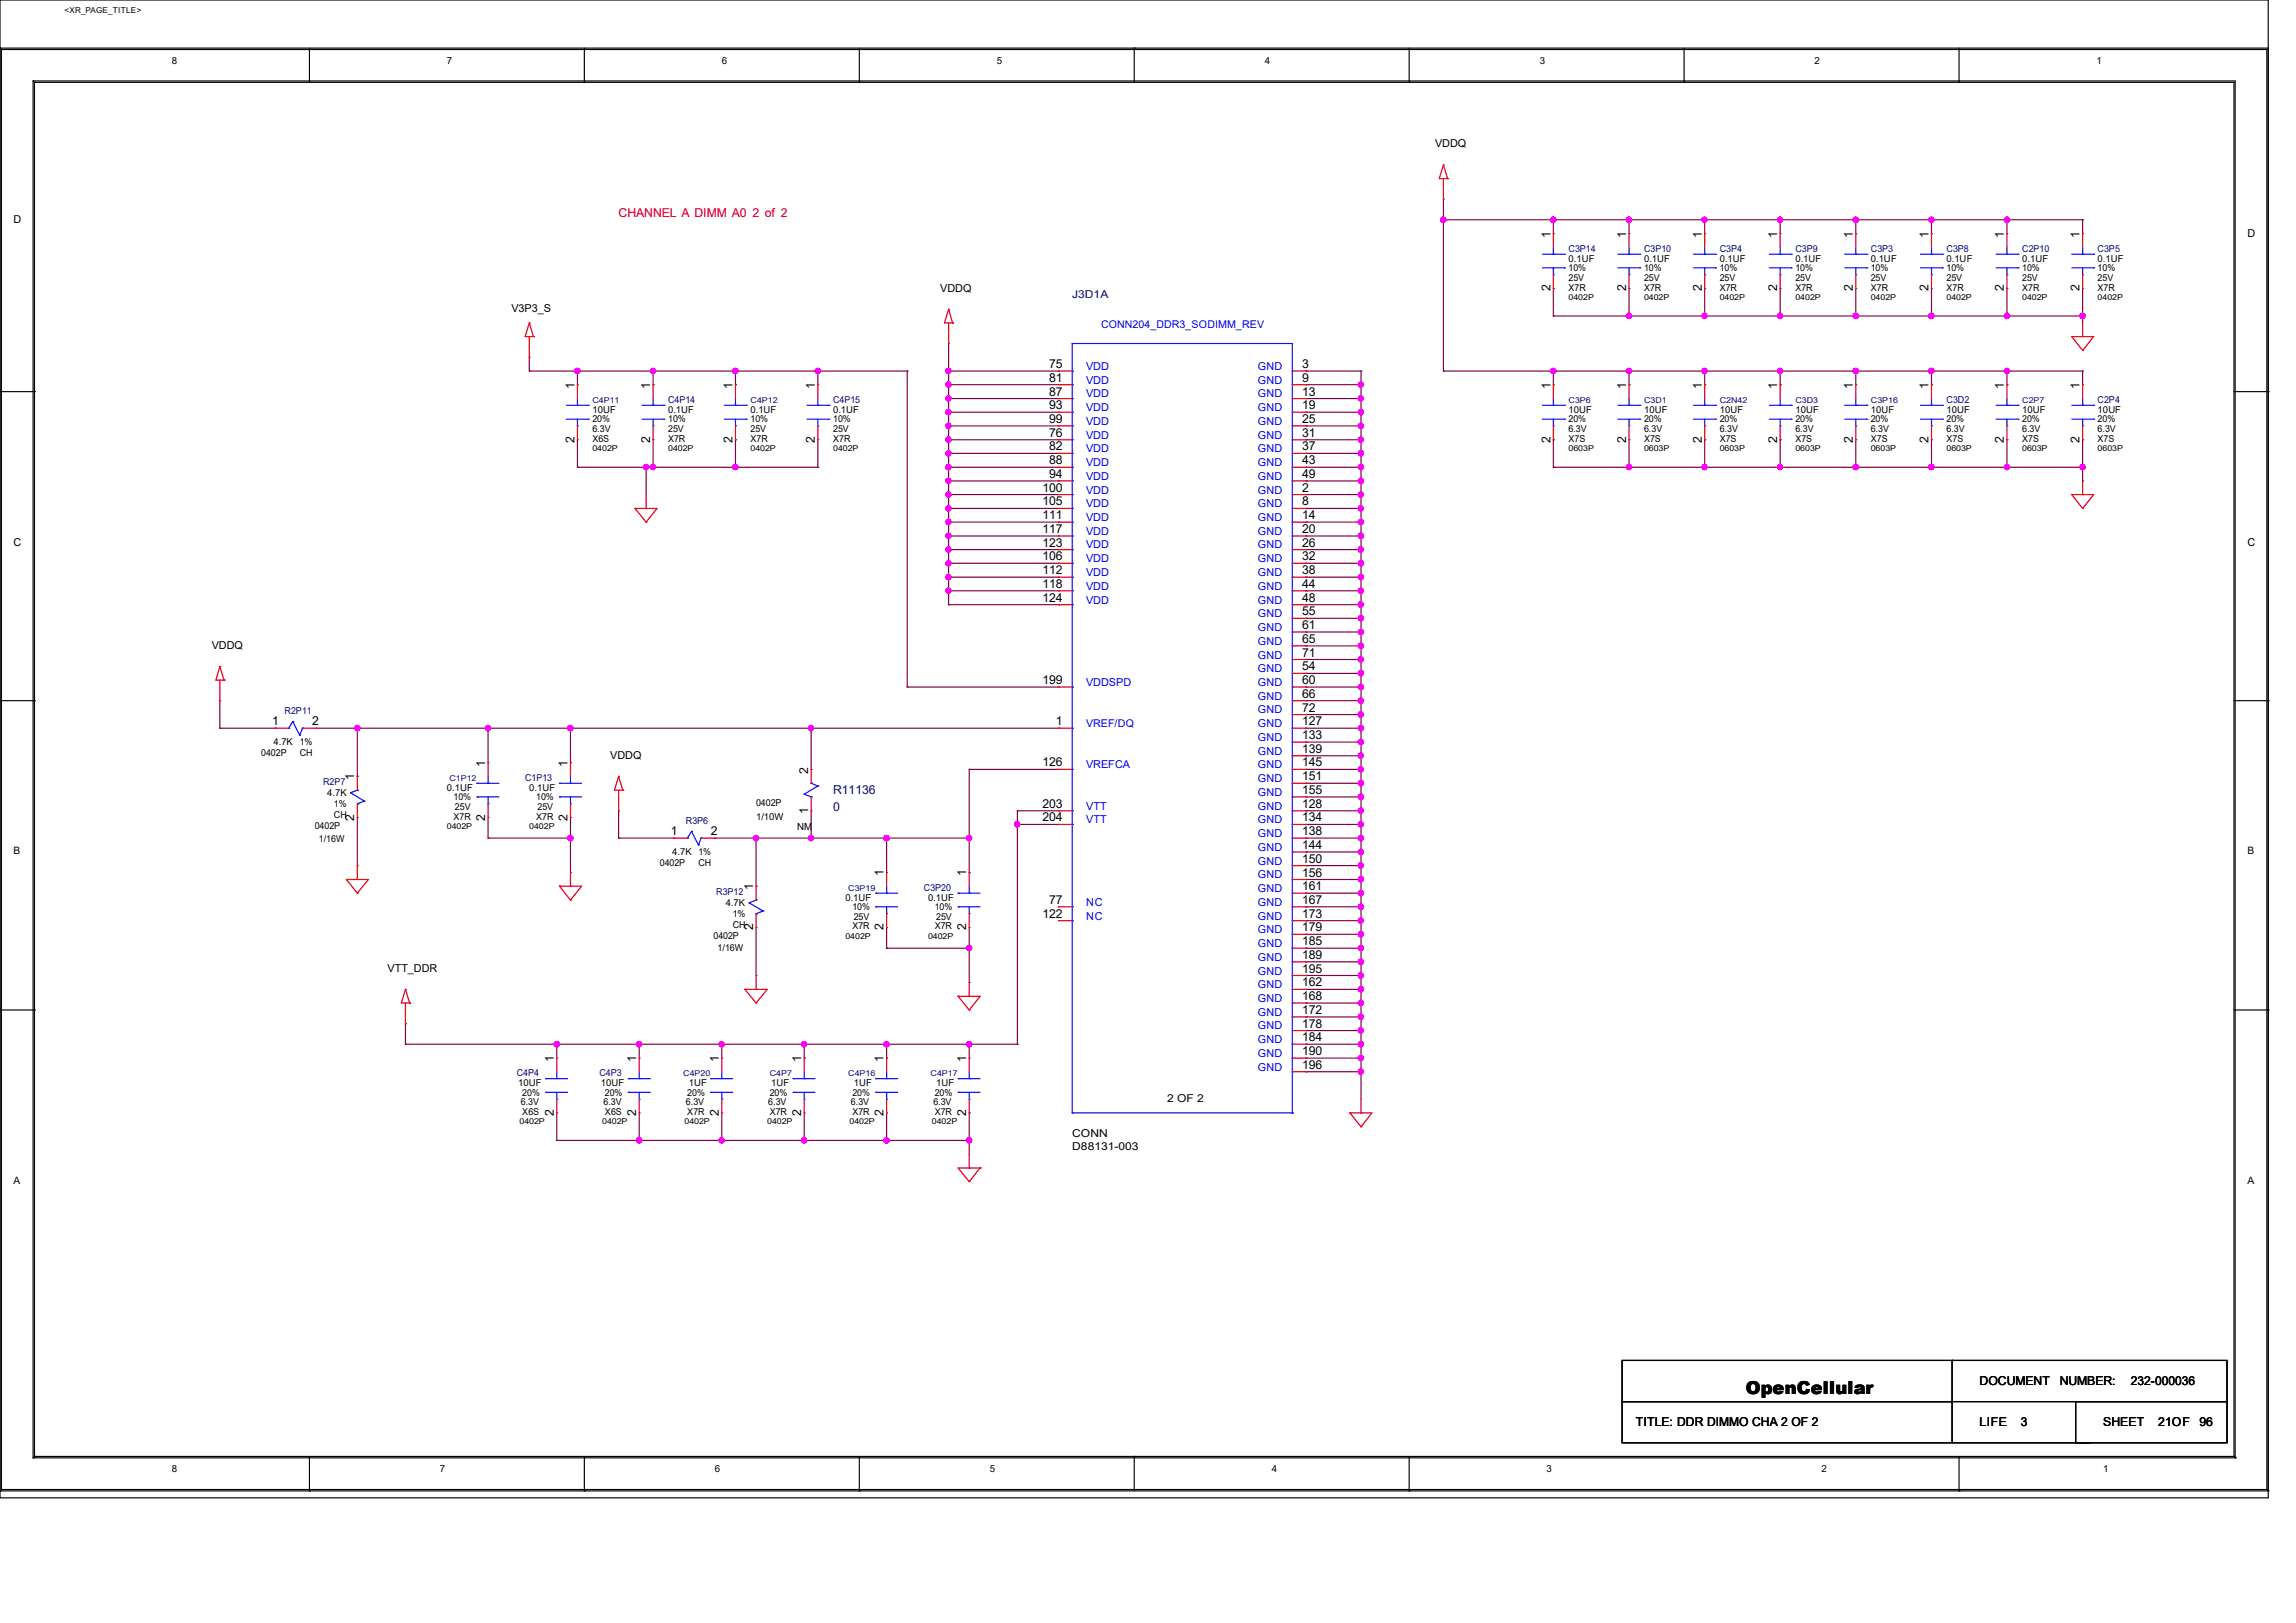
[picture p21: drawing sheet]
<svg xmlns="http://www.w3.org/2000/svg" width="420mm" height="297mm" viewBox="0 0 420 297" stroke-linecap="round" stroke-linejoin="round" font-family="sans-serif">
<defs><g id="words">
<text font-size="3.3" x="319.4" y="255.1">OpenCellular</text>
<text font-size="2.2" fill="#f00" x="113.2" y="39.8">CHANNEL A DIMM A0 2 of 2</text>
<g font-size="2.2">
<text x="283.6" y="43.5" transform="rotate(-90 283.6 43.5)">1</text>
<text x="297.4" y="43.5" transform="rotate(-90 297.4 43.5)">1</text>
<text x="311.3" y="43.5" transform="rotate(-90 311.3 43.5)">1</text>
<text x="325.1" y="43.5" transform="rotate(-90 325.1 43.5)">1</text>
<text x="338.9" y="43.5" transform="rotate(-90 338.9 43.5)">1</text>
<text x="352.8" y="43.5" transform="rotate(-90 352.8 43.5)">1</text>
<text x="366.6" y="43.5" transform="rotate(-90 366.6 43.5)">1</text>
<text x="380.4" y="43.5" transform="rotate(-90 380.4 43.5)">1</text>
<text x="283.6" y="53.3" transform="rotate(-90 283.6 53.3)">2</text>
<text x="297.4" y="53.3" transform="rotate(-90 297.4 53.3)">2</text>
<text x="311.3" y="53.3" transform="rotate(-90 311.3 53.3)">2</text>
<text x="325.1" y="53.3" transform="rotate(-90 325.1 53.3)">2</text>
<text x="338.9" y="53.3" transform="rotate(-90 338.9 53.3)">2</text>
<text x="352.8" y="53.3" transform="rotate(-90 352.8 53.3)">2</text>
<text x="366.6" y="53.3" transform="rotate(-90 366.6 53.3)">2</text>
<text x="380.4" y="53.3" transform="rotate(-90 380.4 53.3)">2</text>
<text x="105.1" y="71.2" transform="rotate(-90 105.1 71.2)">1</text>
<text x="118.9" y="71.2" transform="rotate(-90 118.9 71.2)">1</text>
<text x="134" y="71.2" transform="rotate(-90 134 71.2)">1</text>
<text x="149.1" y="71.2" transform="rotate(-90 149.1 71.2)">1</text>
<text x="191.9" y="67.4">75</text>
<text x="191.9" y="69.9">81</text>
<text x="238.2" y="67.4">3</text>
<text x="238.2" y="69.9">9</text>
<text x="283.6" y="71.2" transform="rotate(-90 283.6 71.2)">1</text>
<text x="297.4" y="71.2" transform="rotate(-90 297.4 71.2)">1</text>
<text x="311.3" y="71.2" transform="rotate(-90 311.3 71.2)">1</text>
<text x="325.1" y="71.2" transform="rotate(-90 325.1 71.2)">1</text>
<text x="338.9" y="71.2" transform="rotate(-90 338.9 71.2)">1</text>
<text x="352.8" y="71.2" transform="rotate(-90 352.8 71.2)">1</text>
<text x="366.6" y="71.2" transform="rotate(-90 366.6 71.2)">1</text>
<text x="380.4" y="71.2" transform="rotate(-90 380.4 71.2)">1</text>
<text x="191.9" y="72.4">87</text>
<text x="191.9" y="74.9">93</text>
<text x="191.9" y="77.4">99</text>
<text x="238.2" y="72.4">13</text>
<text x="238.2" y="74.9">19</text>
<text x="238.2" y="77.4">25</text>
<text x="105.1" y="81" transform="rotate(-90 105.1 81)">2</text>
<text x="118.9" y="81" transform="rotate(-90 118.9 81)">2</text>
<text x="134" y="81" transform="rotate(-90 134 81)">2</text>
<text x="149.1" y="81" transform="rotate(-90 149.1 81)">2</text>
<text x="191.9" y="79.9">76</text>
<text x="191.9" y="82.4">82</text>
<text x="238.2" y="79.9">31</text>
<text x="238.2" y="82.4">37</text>
<text x="283.6" y="81" transform="rotate(-90 283.6 81)">2</text>
<text x="297.4" y="81" transform="rotate(-90 297.4 81)">2</text>
<text x="311.3" y="81" transform="rotate(-90 311.3 81)">2</text>
<text x="325.1" y="81" transform="rotate(-90 325.1 81)">2</text>
<text x="338.9" y="81" transform="rotate(-90 338.9 81)">2</text>
<text x="352.8" y="81" transform="rotate(-90 352.8 81)">2</text>
<text x="366.6" y="81" transform="rotate(-90 366.6 81)">2</text>
<text x="380.4" y="81" transform="rotate(-90 380.4 81)">2</text>
<text x="190.7" y="90">100</text>
<text x="191.9" y="85">88</text>
<text x="191.9" y="87.5">94</text>
<text x="238.2" y="90">2</text>
<text x="238.2" y="85">43</text>
<text x="238.2" y="87.5">49</text>
<text x="190.7" y="92.5">105</text>
<text x="190.7" y="95">111</text>
<text x="238.2" y="92.5">8</text>
<text x="238.2" y="95">14</text>
<text x="190.7" y="97.5">117</text>
<text x="190.7" y="100">123</text>
<text x="238.2" y="97.5">20</text>
<text x="238.2" y="100">26</text>
<text x="190.7" y="102.5">106</text>
<text x="190.7" y="105.1">112</text>
<text x="190.7" y="107.6">118</text>
<text x="238.2" y="102.5">32</text>
<text x="238.2" y="105.1">38</text>
<text x="238.2" y="107.6">44</text>
<text x="190.7" y="110.1">124</text>
<text x="238.2" y="110.1">48</text>
<text x="238.2" y="112.6">55</text>
<text x="238.2" y="115.1">61</text>
<text x="238.2" y="117.6">65</text>
<text x="190.7" y="125.2">199</text>
<text x="238.2" y="122.7">54</text>
<text x="238.2" y="125.2">60</text>
<text x="238.2" y="120.1">71</text>
<text x="238.2" y="127.7">66</text>
<text x="238.2" y="130.2">72</text>
<text x="49.8" y="132.7">1</text>
<text x="57.1" y="132.7">2</text>
<text x="193.1" y="132.7">1</text>
<text x="238.2" y="132.7">127</text>
<text x="238.2" y="135.3">133</text>
<text x="238.2" y="137.8">139</text>
<text x="64.8" y="142.8" transform="rotate(-90 64.8 142.8)">1</text>
<text x="88.7" y="140.3" transform="rotate(-90 88.7 140.3)">1</text>
<text x="103.8" y="140.3" transform="rotate(-90 103.8 140.3)">1</text>
<text x="147.8" y="141.6" transform="rotate(-90 147.8 141.6)">2</text>
<text x="190.7" y="140.3">126</text>
<text x="238.2" y="140.3">145</text>
<text x="238.2" y="142.8">151</text>
<text x="147.8" y="148.9" transform="rotate(-90 147.8 148.9)">1</text>
<text x="190.7" y="147.8">203</text>
<text x="238.2" y="147.8">128</text>
<text x="238.2" y="145.3">155</text>
<text x="64.8" y="150.2" transform="rotate(-90 64.8 150.2)">2</text>
<text x="88.7" y="150.2" transform="rotate(-90 88.7 150.2)">2</text>
<text x="103.8" y="150.2" transform="rotate(-90 103.8 150.2)">2</text>
<text x="122.7" y="152.8">1</text>
<text x="130" y="152.8">2</text>
<text x="190.7" y="150.3">204</text>
<text x="238.2" y="150.3">134</text>
<text x="238.2" y="152.8">138</text>
<text x="238.2" y="155.4">144</text>
<text x="161.6" y="160.4" transform="rotate(-90 161.6 160.4)">1</text>
<text x="176.7" y="160.4" transform="rotate(-90 176.7 160.4)">1</text>
<text x="238.2" y="157.9">150</text>
<text x="238.2" y="160.4">156</text>
<text x="137.8" y="162.9" transform="rotate(-90 137.8 162.9)">1</text>
<text x="190.7" y="167.9">122</text>
<text x="191.9" y="165.4">77</text>
<text x="238.2" y="162.9">161</text>
<text x="238.2" y="165.4">167</text>
<text x="238.2" y="167.9">173</text>
<text x="137.8" y="170.3" transform="rotate(-90 137.8 170.3)">2</text>
<text x="161.6" y="170.3" transform="rotate(-90 161.6 170.3)">2</text>
<text x="176.7" y="170.3" transform="rotate(-90 176.7 170.3)">2</text>
<text x="238.2" y="170.4">179</text>
<text x="238.2" y="173">185</text>
<text x="238.2" y="175.5">189</text>
<text x="238.2" y="178">195</text>
<text x="238.2" y="180.5">162</text>
<text x="238.2" y="183">168</text>
<text x="238.2" y="185.5">172</text>
<text x="238.2" y="188">178</text>
<text x="238.2" y="190.5">184</text>
<text x="101.3" y="194.3" transform="rotate(-90 101.3 194.3)">1</text>
<text x="116.4" y="194.3" transform="rotate(-90 116.4 194.3)">1</text>
<text x="131.5" y="194.3" transform="rotate(-90 131.5 194.3)">1</text>
<text x="146.6" y="194.3" transform="rotate(-90 146.6 194.3)">1</text>
<text x="161.6" y="194.3" transform="rotate(-90 161.6 194.3)">1</text>
<text x="176.7" y="194.3" transform="rotate(-90 176.7 194.3)">1</text>
<text x="238.2" y="193.1">190</text>
<text x="238.2" y="195.6">196</text>
<text x="101.3" y="204.2" transform="rotate(-90 101.3 204.2)">2</text>
<text x="116.4" y="204.2" transform="rotate(-90 116.4 204.2)">2</text>
<text x="131.5" y="204.2" transform="rotate(-90 131.5 204.2)">2</text>
<text x="146.6" y="204.2" transform="rotate(-90 146.6 204.2)">2</text>
<text x="161.6" y="204.2" transform="rotate(-90 161.6 204.2)">2</text>
<text x="176.7" y="204.2" transform="rotate(-90 176.7 204.2)">2</text>
<text x="362.1" y="253.5">DOCUMENT</text>
<text x="376.8" y="253.5">NUMBER:</text>
<text x="389.8" y="253.5">232-000036</text>
<text x="299.3" y="261">TITLE: DDR DIMMO CHA 2 OF 2</text>
<text x="362.1" y="261">LIFE</text>
<text x="369.6" y="261">3</text>
<text x="384.7" y="261">SHEET</text>
<text x="394.8" y="261">21OF</text>
<text x="402.3" y="261">96</text>
</g>
<g font-size="2.2" fill="#000080">
<text x="152.4" y="145.4">R11136</text>
<text x="152.4" y="148.4">0</text>
</g>
<g font-size="2">
<text x="262.5" y="27">VDDQ</text>
<text x="2.5" y="40.8">D</text>
<text x="411.1" y="43.3">D</text>
<text x="172" y="53.4">VDDQ</text>
<text x="93.6" y="57.2">V3P3_S</text>
<text x="2.5" y="99.9">C</text>
<text x="411.1" y="99.9">C</text>
<text x="38.7" y="118.7">VDDQ</text>
<text x="111.6" y="138.9">VDDQ</text>
<text x="70.9" y="177.8">VTT_DDR</text>
<text x="213.5" y="201.7">2 OF 2</text>
<text x="196.1" y="208">CONN</text>
<text x="196.1" y="210.5">D88131-003</text>
</g>
<text font-size="2" fill="#000080" x="196.1" y="54.6">J3D1A</text>
<g font-size="2" fill="#00f">
<text x="198.7" y="67.7">VDD</text>
<text x="198.7" y="70.2">VDD</text>
<text x="230.1" y="70.2">GND</text>
<text x="230.1" y="67.7">GND</text>
<text x="198.7" y="77.8">VDD</text>
<text x="198.7" y="75.2">VDD</text>
<text x="198.7" y="72.7">VDD</text>
<text x="230.1" y="77.8">GND</text>
<text x="230.1" y="75.2">GND</text>
<text x="230.1" y="72.7">GND</text>
<text x="198.7" y="82.8">VDD</text>
<text x="198.7" y="80.3">VDD</text>
<text x="230.1" y="82.8">GND</text>
<text x="230.1" y="80.3">GND</text>
<text x="198.7" y="87.8">VDD</text>
<text x="198.7" y="85.3">VDD</text>
<text x="230.1" y="87.8">GND</text>
<text x="230.1" y="85.3">GND</text>
<text x="198.7" y="92.8">VDD</text>
<text x="198.7" y="95.4">VDD</text>
<text x="198.7" y="90.3">VDD</text>
<text x="230.1" y="92.8">GND</text>
<text x="230.1" y="95.4">GND</text>
<text x="230.1" y="90.3">GND</text>
<text x="198.7" y="100.4">VDD</text>
<text x="198.7" y="97.9">VDD</text>
<text x="230.1" y="97.9">GND</text>
<text x="230.1" y="100.4">GND</text>
<text x="198.7" y="105.4">VDD</text>
<text x="198.7" y="108">VDD</text>
<text x="198.7" y="102.9">VDD</text>
<text x="230.1" y="102.9">GND</text>
<text x="230.1" y="105.4">GND</text>
<text x="230.1" y="108">GND</text>
<text x="198.7" y="110.4">VDD</text>
<text x="230.1" y="112.9">GND</text>
<text x="230.1" y="110.4">GND</text>
<text x="230.1" y="115.5">GND</text>
<text x="230.1" y="118">GND</text>
<text x="198.7" y="125.5">VDDSPD</text>
<text x="230.1" y="120.5">GND</text>
<text x="230.1" y="123">GND</text>
<text x="230.1" y="125.5">GND</text>
<text x="230.1" y="128.1">GND</text>
<text x="230.1" y="130.6">GND</text>
<text x="230.1" y="135.6">GND</text>
<text x="230.1" y="133.1">GND</text>
<text x="198.7" y="140.6">VREFCA</text>
<text x="230.1" y="143.1">GND</text>
<text x="230.1" y="140.6">GND</text>
<text x="230.1" y="138.1">GND</text>
<text x="198.7" y="148.2">VTT</text>
<text x="230.1" y="148.2">GND</text>
<text x="230.1" y="145.7">GND</text>
<text x="198.7" y="150.7">VTT</text>
<text x="230.1" y="155.7">GND</text>
<text x="230.1" y="153.2">GND</text>
<text x="230.1" y="150.7">GND</text>
<text x="230.1" y="160.7">GND</text>
<text x="230.1" y="158.2">GND</text>
<text x="198.7" y="165.8">NC</text>
<text x="230.1" y="165.8">GND</text>
<text x="230.1" y="163.2">GND</text>
<text x="198.7" y="168.3">NC</text>
<text x="230.1" y="173.3">GND</text>
<text x="230.1" y="170.8">GND</text>
<text x="230.1" y="168.3">GND</text>
<text x="230.1" y="178.4">GND</text>
<text x="230.1" y="175.8">GND</text>
<text x="230.1" y="185.9">GND</text>
<text x="230.1" y="183.4">GND</text>
<text x="230.1" y="180.8">GND</text>
<text x="230.1" y="190.9">GND</text>
<text x="230.1" y="188.4">GND</text>
<text x="230.1" y="196">GND</text>
<text x="230.1" y="193.4">GND</text>
</g>
<g font-size="1.9" fill="#00f">
<text x="201.4" y="60.1">CONN204_DDR3_SODIMM_REV</text>
<text x="198.7" y="133.1">VREF/DQ</text>
</g>
<g font-size="1.9">
<text x="2.5" y="156.3">B</text>
<text x="411.1" y="156.3">B</text>
<text x="2.5" y="216.7">A</text>
<text x="411.1" y="216.7">A</text>
</g>
<g font-size="1.8">
<text x="31.5" y="11.7">8</text>
<text x="81.7" y="11.7">7</text>
<text x="132" y="11.7">6</text>
<text x="182.3" y="11.7">5</text>
<text x="231.4" y="11.7">4</text>
<text x="281.6" y="11.7">3</text>
<text x="331.9" y="11.7">2</text>
<text x="383.5" y="11.7">1</text>
<text x="145.8" y="152">NM</text>
<text x="31.5" y="269.4">8</text>
<text x="80.5" y="269.4">7</text>
<text x="130.8" y="269.4">6</text>
<text x="181.1" y="269.4">5</text>
<text x="232.6" y="269.4">4</text>
<text x="282.9" y="269.4">3</text>
<text x="333.2" y="269.4">2</text>
<text x="384.7" y="269.4">1</text>
</g>
<g font-size="1.7" fill="#000080">
<text x="286.9" y="46.1">C3P14</text>
<text x="300.7" y="46.1">C3P10</text>
<text x="314.6" y="46.1">C3P4</text>
<text x="328.4" y="46.1">C3P9</text>
<text x="342.2" y="46.1">C3P3</text>
<text x="356.1" y="46.1">C3P8</text>
<text x="369.9" y="46.1">C2P10</text>
<text x="383.7" y="46.1">C3P5</text>
<text x="122.2" y="73.8">C4P14</text>
<text x="152.4" y="73.8">C4P15</text>
<text x="356.1" y="73.8">C3D2</text>
<text x="383.7" y="73.8">C2P4</text>
<text x="52.1" y="130.6">R2P11</text>
<text x="59.1" y="143.7">R2P7</text>
<text x="96.1" y="142.9">C1P13</text>
<text x="125.5" y="150.7">R3P6</text>
<text x="131" y="163.8">R3P12</text>
<text x="169" y="163">C3P20</text>
<text x="94.5" y="197">C4P4</text>
<text x="109.6" y="197">C4P3</text>
</g>
<g font-size="1.7">
<text x="286.9" y="47.9">0.1UF</text>
<text x="300.7" y="47.9">0.1UF</text>
<text x="314.6" y="47.9">0.1UF</text>
<text x="328.4" y="47.9">0.1UF</text>
<text x="342.2" y="47.9">0.1UF</text>
<text x="356.1" y="47.9">0.1UF</text>
<text x="369.9" y="47.9">0.1UF</text>
<text x="383.7" y="47.9">0.1UF</text>
<text x="286.9" y="51.4">25V</text>
<text x="286.9" y="53.2">X7R</text>
<text x="286.9" y="49.7">10%</text>
<text x="300.7" y="51.4">25V</text>
<text x="300.7" y="53.2">X7R</text>
<text x="300.7" y="49.7">10%</text>
<text x="314.6" y="51.4">25V</text>
<text x="314.6" y="53.2">X7R</text>
<text x="314.6" y="49.7">10%</text>
<text x="328.4" y="51.4">25V</text>
<text x="328.4" y="49.7">10%</text>
<text x="328.4" y="53.2">X7R</text>
<text x="342.2" y="51.4">25V</text>
<text x="342.2" y="53.2">X7R</text>
<text x="342.2" y="49.7">10%</text>
<text x="356.1" y="51.4">25V</text>
<text x="356.1" y="53.2">X7R</text>
<text x="356.1" y="49.7">10%</text>
<text x="369.9" y="51.4">25V</text>
<text x="369.9" y="49.7">10%</text>
<text x="369.9" y="53.2">X7R</text>
<text x="383.7" y="51.4">25V</text>
<text x="383.7" y="49.7">10%</text>
<text x="383.7" y="53.2">X7R</text>
<text x="108.4" y="77.3">20%</text>
<text x="108.4" y="75.5">10UF</text>
<text x="122.2" y="77.3">10%</text>
<text x="122.2" y="75.5">0.1UF</text>
<text x="137.3" y="77.3">10%</text>
<text x="137.3" y="75.5">0.1UF</text>
<text x="152.4" y="77.3">10%</text>
<text x="152.4" y="75.5">0.1UF</text>
<text x="286.9" y="77.3">20%</text>
<text x="286.9" y="75.5">10UF</text>
<text x="300.7" y="77.3">20%</text>
<text x="300.7" y="75.5">10UF</text>
<text x="314.6" y="77.3">20%</text>
<text x="314.6" y="75.5">10UF</text>
<text x="328.4" y="77.3">20%</text>
<text x="328.4" y="75.5">10UF</text>
<text x="342.2" y="77.3">20%</text>
<text x="342.2" y="75.5">10UF</text>
<text x="356.1" y="77.3">20%</text>
<text x="356.1" y="75.5">10UF</text>
<text x="369.9" y="77.3">20%</text>
<text x="369.9" y="75.5">10UF</text>
<text x="383.7" y="77.3">20%</text>
<text x="383.7" y="75.5">10UF</text>
<text x="108.4" y="79.1">6.3V</text>
<text x="108.4" y="80.8">X6S</text>
<text x="122.2" y="79.1">25V</text>
<text x="122.2" y="80.8">X7R</text>
<text x="137.3" y="79.1">25V</text>
<text x="137.3" y="80.8">X7R</text>
<text x="152.4" y="79.1">25V</text>
<text x="152.4" y="80.8">X7R</text>
<text x="286.9" y="79.1">6.3V</text>
<text x="286.9" y="80.8">X7S</text>
<text x="300.7" y="79.1">6.3V</text>
<text x="300.7" y="80.8">X7S</text>
<text x="314.6" y="79.1">6.3V</text>
<text x="314.6" y="80.8">X7S</text>
<text x="328.4" y="79.1">6.3V</text>
<text x="328.4" y="80.8">X7S</text>
<text x="342.2" y="79.1">6.3V</text>
<text x="342.2" y="80.8">X7S</text>
<text x="356.1" y="79.1">6.3V</text>
<text x="356.1" y="80.8">X7S</text>
<text x="369.9" y="79.1">6.3V</text>
<text x="369.9" y="80.8">X7S</text>
<text x="383.7" y="79.1">6.3V</text>
<text x="383.7" y="80.8">X7S</text>
<text x="50" y="136.4">4.7K</text>
<text x="54.8" y="136.4">1%</text>
<text x="47.8" y="138.4">0402P</text>
<text x="54.8" y="138.4">CH</text>
<text x="59.9" y="145.7">4.7K</text>
<text x="61.1" y="147.7">1%</text>
<text x="61.1" y="149.7">CH</text>
<text x="81.7" y="144.7">0.1UF</text>
<text x="83" y="146.4">10%</text>
<text x="83" y="150">X7R</text>
<text x="83.2" y="148.2">25V</text>
<text x="96.8" y="144.7">0.1UF</text>
<text x="98.1" y="146.4">10%</text>
<text x="98.1" y="150">X7R</text>
<text x="98.3" y="148.2">25V</text>
<text x="138.3" y="147.4">0402P</text>
<text x="138.3" y="150">1/10W</text>
<text x="57.6" y="151.7">0402P</text>
<text x="58.3" y="154">1/16W</text>
<text x="120.7" y="158.5">0402P</text>
<text x="123" y="156.5">4.7K</text>
<text x="127.8" y="156.5">1%</text>
<text x="127.8" y="158.5">CH</text>
<text x="132.8" y="165.8">4.7K</text>
<text x="134" y="167.8">1%</text>
<text x="154.6" y="164.8">0.1UF</text>
<text x="155.9" y="166.6">10%</text>
<text x="169.8" y="164.8">0.1UF</text>
<text x="171" y="166.6">10%</text>
<text x="130.5" y="171.8">0402P</text>
<text x="134" y="169.8">CH</text>
<text x="155.9" y="170.1">X7R</text>
<text x="156.2" y="168.3">25V</text>
<text x="171" y="170.1">X7R</text>
<text x="171.2" y="168.3">25V</text>
<text x="131.3" y="174.1">1/16W</text>
<text x="94.8" y="198.8">10UF</text>
<text x="95.3" y="202.3">6.3V</text>
<text x="95.5" y="200.5">20%</text>
<text x="109.9" y="198.8">10UF</text>
<text x="110.4" y="202.3">6.3V</text>
<text x="110.7" y="200.5">20%</text>
<text x="125.5" y="202.3">6.3V</text>
<text x="125.7" y="200.5">20%</text>
<text x="126" y="198.8">1UF</text>
<text x="140.5" y="202.3">6.3V</text>
<text x="140.8" y="200.5">20%</text>
<text x="141.1" y="198.8">1UF</text>
<text x="155.7" y="202.3">6.3V</text>
<text x="155.9" y="200.5">20%</text>
<text x="156.2" y="198.8">1UF</text>
<text x="170.7" y="202.3">6.3V</text>
<text x="171" y="200.5">20%</text>
<text x="171.2" y="198.8">1UF</text>
<text x="95.5" y="204">X6S</text>
<text x="110.7" y="204">X6S</text>
<text x="125.7" y="204">X7R</text>
<text x="140.8" y="204">X7R</text>
<text x="155.9" y="204">X7R</text>
<text x="171" y="204">X7R</text>
</g>
<g font-size="1.5">
<text x="11.8" y="2.4">&lt;XR_PAGE_TITLE&gt;</text>
<text x="286.9" y="54.9">0402P</text>
<text x="300.7" y="54.9">0402P</text>
<text x="314.6" y="54.9">0402P</text>
<text x="328.4" y="54.9">0402P</text>
<text x="342.2" y="54.9">0402P</text>
<text x="356.1" y="54.9">0402P</text>
<text x="369.9" y="54.9">0402P</text>
<text x="383.7" y="54.9">0402P</text>
<text x="108.4" y="82.6">0402P</text>
<text x="122.2" y="82.6">0402P</text>
<text x="137.3" y="82.6">0402P</text>
<text x="152.4" y="82.6">0402P</text>
<text x="286.9" y="82.6">0603P</text>
<text x="300.7" y="82.6">0603P</text>
<text x="314.6" y="82.6">0603P</text>
<text x="328.4" y="82.6">0603P</text>
<text x="342.2" y="82.6">0603P</text>
<text x="356.1" y="82.6">0603P</text>
<text x="369.9" y="82.6">0603P</text>
<text x="383.7" y="82.6">0603P</text>
<text x="81.7" y="151.7">0402P</text>
<text x="96.8" y="151.7">0402P</text>
<text x="154.6" y="171.8">0402P</text>
<text x="169.8" y="171.8">0402P</text>
<text x="95" y="205.8">0402P</text>
<text x="110.1" y="205.8">0402P</text>
<text x="125.2" y="205.8">0402P</text>
<text x="140.3" y="205.8">0402P</text>
<text x="155.4" y="205.8">0402P</text>
<text x="170.5" y="205.8">0402P</text>
</g>
<g font-size="1.5" fill="#000080">
<text x="108.4" y="73.8">C4P11</text>
<text x="137.3" y="73.8">C4P12</text>
<text x="286.9" y="73.8">C3P6</text>
<text x="300.7" y="73.8">C3D1</text>
<text x="314.6" y="73.8">C2N42</text>
<text x="328.4" y="73.8">C3D3</text>
<text x="342.2" y="73.8">C3P16</text>
<text x="369.9" y="73.8">C2P7</text>
<text x="82.2" y="142.9">C1P12</text>
<text x="155.1" y="163">C3P19</text>
<text x="125" y="197">C4P20</text>
<text x="140.8" y="197">C4P7</text>
<text x="155.1" y="197">C4P16</text>
<text x="170.2" y="197">C4P17</text>
</g>
</g></defs>
<g fill="none" stroke="#000" stroke-width=".21">
<path d="M0 8.8h.1M0 0h414.9v274.1h-414.9zM0 8.8h414.9M.3 9.1h.1M.3 9.1v263.5M.3 9.1h414.4v263.5M6.1 14.8h.1M6.1 14.8v252M6.1 14.8h402.8v252M6.3 15.1h.1M6.3 15.1h402.3v251.4M6.3 15.1v251.4"/>
<path d="M56.6 15.1h.1M56.6 8.8v6.3M106.9 15.1h.1M106.9 8.8v6.3M157.2 15.1h.1M157.2 8.8v6.3M207.5 8.8h.1M207.5 8.8v6.3M257.8 15.1h.1M257.8 8.8v6.3M308.1 15.1h.1M308.1 8.8v6.3"/>
<path d="M358.4 15.1h.1M358.4 8.8v6.3M0 71.7h6.3M6.3 71.7h.1M408.6 71.7h6.3M414.9 71.7h.1M0 128.2h6.3M6.3 128.2h.1M408.6 128.2h6.3M414.9 128.2h.1M0 184.8h6.3M6.3 184.8h.1"/>
<path d="M408.6 184.8h6.3M414.9 184.8h.1M296.7 249h110.7v7.5h-110.7zM296.7 256.5h60.4v7.5h-60.4zM357.1 249h.1M357.1 249v7.5M379.7 256.5h27.7v7.5h-27.7zM0 272.8h.1M0 272.8h414.9M.3 272.6h.1M.3 272.6h414.4M6.1 266.8h.1"/>
<path d="M6.1 266.8h402.8M6.3 266.5h.1M6.3 266.5h402.3M56.6 272.8h.1M56.6 266.5v6.3M106.9 272.8h.1M106.9 266.5v6.3M157.2 272.8h.1M157.2 266.5v6.3M207.5 266.5h.1M207.5 266.5v6.3M257.8 272.8h.1"/>
<path d="M257.8 266.5v6.3M357.1 264h25.1M358.4 272.8h.1M358.4 266.5v6.3M382.2 264h.1M408.6 266.5h.1M408.9 266.8h.1M414.7 272.6h.1M414.9 272.8h.1"/>
</g>
<g fill="none" stroke="#800040" stroke-width=".21">
<path d="M264 36.4v31.5M264 40.2h.1M264 40.2h117M284.1 52.8h.1M284.1 57.8h.1M284.1 40.2h.1M284.1 40.2v2.6M284.1 52.8v5M284.1 57.8h96.9M298 57.8h.1M298 40.2h.1M298 40.2v2.6"/>
<path d="M298 52.8v5M311.8 57.8h.1M311.8 40.2h.1M311.8 40.2v2.6M311.8 52.8v5M325.6 57.8h.1M325.6 40.2h.1M325.6 40.2v2.6M325.6 52.8v5M339.5 57.8h.1M339.5 40.2h.1M339.5 40.2v2.6"/>
<path d="M339.5 52.8v5M353.3 57.8h.1M353.3 40.2h.1M353.3 40.2v2.6M353.3 52.8v5M367.1 57.8h.1M367.1 40.2h.1M367.1 40.2v2.6M367.1 52.8v5M381 57.8h.1M381 40.2h.1M381 40.2v2.6"/>
<path d="M381 52.8v6.3M96.8 67.9h.1M96.8 67.9h69.1M96.8 65.4v2.5M105.6 67.9h.1M105.6 67.9v2.5M119.5 70.4h.1M119.5 67.9h.1M119.5 67.9v2.5M134.5 67.9h.1M134.5 70.4h.1M134.5 67.9v2.5"/>
<path d="M149.6 67.9h.1M149.6 67.9v2.5M165.9 67.9h.1M165.9 67.9v57.8M173.5 77.9h.1M173.5 75.4h.1M173.5 72.9h.1M173.5 70.4h.1M173.5 67.9h.1M173.5 77.9h20.1M173.5 75.4h20.1M173.5 72.9h20.1"/>
<path d="M173.5 70.4h20.1M173.5 67.9h20.1M173.5 62.9v47.8M238.9 77.9h.1M238.9 75.4h.1M238.9 72.9h.1M238.9 70.4h.1M238.9 67.9h.1M238.9 77.9h10.1M238.9 75.4h10.1M238.9 72.9h10.1M238.9 70.4h10.1"/>
<path d="M238.9 67.9h10.1M249 77.9h.1M249 75.4h.1M249 72.9h.1M249 70.4h.1M249 67.9h.1M249 67.9v133.3M264 67.9h.1M264 67.9h117M284.1 67.9h.1M284.1 70.4h.1M284.1 67.9v2.5"/>
<path d="M298 67.9h.1M298 70.4h.1M298 67.9v2.5M311.8 67.9h.1M311.8 70.4h.1M311.8 67.9v2.5M325.6 67.9h.1M325.6 70.4h.1M325.6 67.9v2.5M339.5 67.9h.1M339.5 67.9v2.5M353.3 67.9h.1"/>
<path d="M353.3 70.4h.1M353.3 67.9v2.5M367.1 67.9h.1M367.1 70.4h.1M367.1 67.9v2.5M381 67.9h.1M381 67.9v2.5M105.6 85.5h.1M105.6 85.5h44M105.6 80.5v5M118.2 85.5h.1M118.2 85.5v5"/>
<path d="M119.5 85.5h.1M119.5 80.5v5M134.5 85.5h.1M134.5 80.5h.1M134.5 80.5v5M149.6 85.5h.1M149.6 80.5v5M173.5 98.1h.1M173.5 95.5h.1M173.5 93h.1M173.5 90.5h.1M173.5 88h.1"/>
<path d="M173.5 83h.1M173.5 85.5h.1M173.5 80.5h.1M173.5 85.5h20.1M173.5 98.1h20.1M173.5 95.5h20.1M173.5 93h20.1M173.5 90.5h20.1M173.5 88h20.1M173.5 83h20.1M173.5 80.5h20.1M238.9 98.1h.1"/>
<path d="M238.9 95.5h.1M238.9 93h.1M238.9 90.5h.1M238.9 88h.1M238.9 85.5h.1M238.9 83h.1M238.9 80.5h.1M238.9 85.5h10.1M238.9 98.1h10.1M238.9 95.5h10.1M238.9 93h10.1M238.9 90.5h10.1"/>
<path d="M238.9 88h10.1M238.9 83h10.1M238.9 80.5h10.1M249 98.1h.1M249 95.5h.1M249 93h.1M249 90.5h.1M249 88h.1M249 85.5h.1M249 83h.1M249 80.5h.1M284.1 85.5h.1"/>
<path d="M284.1 80.5h.1M284.1 85.5h96.9M284.1 80.5v5M298 85.5h.1M298 80.5v5M311.8 85.5h.1M311.8 80.5h.1M311.8 80.5v5M325.6 85.5h.1M325.6 80.5h.1M325.6 80.5v5M339.5 85.5h.1"/>
<path d="M339.5 80.5v5M353.3 85.5h.1M353.3 80.5v5M367.1 85.5h.1M367.1 80.5h.1M367.1 80.5v5M381 85.5h.1M381 88h.1M381 80.5h.1M381 80.5v7.5M173.5 105.6h.1M173.5 108.1h.1"/>
<path d="M173.5 110.7h.1M173.5 103.1h.1M173.5 100.6h.1M173.5 110.7h20.1M173.5 108.1h20.1M173.5 105.6h20.1M173.5 103.1h20.1M173.5 100.6h20.1M193.6 110.7h.1M238.9 118.2h.1M238.9 115.7h.1M238.9 113.2h.1"/>
<path d="M238.9 110.7h.1M238.9 108.1h.1M238.9 105.6h.1M238.9 103.1h.1M238.9 100.6h.1M238.9 118.2h10.1M238.9 115.7h10.1M238.9 113.2h10.1M238.9 110.7h10.1M238.9 108.1h10.1M238.9 105.6h10.1M238.9 103.1h10.1"/>
<path d="M238.9 100.6h10.1M249 118.2h.1M249 115.7h.1M249 113.2h.1M249 110.7h.1M249 108.1h.1M249 105.6h.1M249 103.1h.1M249 100.6h.1M40.2 133.3h.1M40.2 133.3h10.1M40.2 128.2v5.1"/>
<path d="M50.3 133.3h.1M57.8 133.3h135.8M65.4 133.3h.1M65.4 133.3v8.8M89.3 133.3h.1M89.3 133.3v6.3M104.4 133.3h.1M104.4 139.6h.1M104.4 133.3v6.3M148.4 133.3h.1M148.4 133.3v7.5M165.9 125.7h.1"/>
<path d="M165.9 125.7h27.7M193.6 133.3h.1M238.9 138.3h.1M238.9 135.8h.1M238.9 133.3h.1M238.9 130.8h.1M238.9 128.2h.1M238.9 125.7h.1M238.9 123.2h.1M238.9 120.7h.1M238.9 138.3h10.1M238.9 135.8h10.1"/>
<path d="M238.9 133.3h10.1M238.9 130.8h10.1M238.9 128.2h10.1M238.9 125.7h10.1M238.9 123.2h10.1M238.9 120.7h10.1M249 138.3h.1M249 135.8h.1M249 133.3h.1M249 130.8h.1M249 128.2h.1M249 125.7h.1"/>
<path d="M249 123.2h.1M249 120.7h.1M65.4 158.4h.1M65.4 142.1h.1M65.4 149.6v8.8M89.3 153.4h.1M89.3 149.6v3.8M89.3 153.4h15.1M104.4 153.4h.1M104.4 159.7h.1M104.4 149.6v10.1M113.2 153.4h.1"/>
<path d="M113.2 153.4h10M113.2 148.4v5M123.2 153.4h.1M130.8 153.4h46.5M138.3 153.4h.1M138.3 153.4v8.8M148.4 153.4h.1M148.4 148.4v5M162.2 153.4h.1M162.2 153.4v6.3M177.3 153.4h.1M177.3 159.7h.1"/>
<path d="M177.3 140.8h.1M177.3 140.8v18.9M177.3 140.8h16.3M186.1 150.9h.1M186.1 148.4h.1M186.1 150.9h7.5M186.1 148.4h7.5M186.1 148.4v42.7M238.9 158.4h.1M238.9 155.9h.1M238.9 153.4h.1M238.9 150.9h.1"/>
<path d="M238.9 148.4h.1M238.9 145.8h.1M238.9 143.3h.1M238.9 140.8h.1M238.9 153.4h10.1M238.9 158.4h10.1M238.9 155.9h10.1M238.9 150.9h10.1M238.9 148.4h10.1M238.9 145.8h10.1M238.9 143.3h10.1M238.9 140.8h10.1"/>
<path d="M249 158.4h.1M249 155.9h.1M249 153.4h.1M249 150.9h.1M249 148.4h.1M249 145.8h.1M249 143.3h.1M249 140.8h.1M138.3 178.5h.1M138.3 162.2h.1M138.3 169.8v8.7M162.2 173.5h.1"/>
<path d="M162.2 169.8v3.7M162.2 173.5h15.1M177.3 173.5h.1M177.3 179.8h.1M177.3 169.8v10M238.9 178.5h.1M238.9 176h.1M238.9 173.5h.1M238.9 171h.1M238.9 168.5h.1M238.9 165.9h.1M238.9 163.4h.1"/>
<path d="M238.9 161h.1M238.9 173.5h10.1M238.9 178.5h10.1M238.9 176h10.1M238.9 171h10.1M238.9 168.5h10.1M238.9 165.9h10.1M238.9 163.4h10.1M238.9 161h10.1M249 178.5h.1M249 176h.1M249 173.5h.1"/>
<path d="M249 171h.1M249 168.5h.1M249 165.9h.1M249 163.4h.1M249 161h.1M74.2 191.1h.1M74.2 187.3h.1M74.2 191.1h111.9M74.2 187.3v3.8M101.9 191.1h.1M101.9 191.1v2.5M116.9 191.1h.1"/>
<path d="M116.9 191.1v2.5M132 191.1h.1M132 191.1v2.5M147.1 191.1h.1M147.1 193.6h.1M147.1 191.1v2.5M162.2 191.1h.1M162.2 193.6h.1M162.2 191.1v2.5M177.3 191.1h.1M177.3 191.1v2.5M186.1 191.1h.1"/>
<path d="M238.9 196.1h.1M238.9 193.6h.1M238.9 191.1h.1M238.9 188.6h.1M238.9 186.1h.1M238.9 183.6h.1M238.9 181.1h.1M238.9 196.1h10.1M238.9 193.6h10.1M238.9 191.1h10.1M238.9 188.6h10.1M238.9 186.1h10.1"/>
<path d="M238.9 183.6h10.1M238.9 181.1h10.1M249 196.1h.1M249 193.6h.1M249 191.1h.1M249 188.6h.1M249 186.1h.1M249 183.6h.1M249 181.1h.1M101.9 208.7h.1M101.9 208.7h75.4M101.9 203.7v5"/>
<path d="M116.9 208.7h.1M116.9 203.7v5M132 208.7h.1M132 203.7v5M147.1 208.7h.1M147.1 203.7v5M162.2 208.7h.1M162.2 203.7v5M177.3 208.7h.1M177.3 203.7h.1M177.3 203.7v7.5"/>
</g>
<g fill="#f0f" stroke="#f0f" stroke-width=".21">
<circle cx="104.3" cy="153.4" r=".49"/>
<circle cx="177.3" cy="208.7" r=".49"/>
<circle cx="118.2" cy="85.5" r=".49"/>
<circle cx="119.4" cy="85.5" r=".48"/>
<circle cx="134.5" cy="85.5" r=".49"/>
<circle cx="147.1" cy="208.7" r=".49"/>
<circle cx="162.2" cy="208.7" r=".49"/>
<circle cx="132" cy="208.7" r=".48"/>
<circle cx="177.3" cy="173.5" r=".49"/>
<circle cx="116.9" cy="208.7" r=".49"/>
<circle cx="248.9" cy="196.1" r=".48"/>
<circle cx="248.9" cy="193.6" r=".48"/>
<circle cx="248.9" cy="191.1" r=".48"/>
<circle cx="248.9" cy="188.6" r=".48"/>
<circle cx="248.9" cy="186.1" r=".48"/>
<circle cx="248.9" cy="183.5" r=".48"/>
<circle cx="248.9" cy="181" r=".48"/>
<circle cx="248.9" cy="178.5" r=".48"/>
<circle cx="248.9" cy="176" r=".48"/>
<circle cx="248.9" cy="173.5" r=".48"/>
<circle cx="248.9" cy="171" r=".48"/>
<circle cx="248.9" cy="168.5" r=".48"/>
<circle cx="248.9" cy="165.9" r=".48"/>
<circle cx="248.9" cy="163.4" r=".48"/>
<circle cx="248.9" cy="160.9" r=".48"/>
<circle cx="248.9" cy="158.4" r=".48"/>
<circle cx="248.9" cy="155.9" r=".48"/>
<circle cx="248.9" cy="153.4" r=".48"/>
<circle cx="248.9" cy="150.9" r=".48"/>
<circle cx="248.9" cy="148.3" r=".48"/>
<circle cx="248.9" cy="145.8" r=".48"/>
<circle cx="248.9" cy="143.3" r=".48"/>
<circle cx="248.9" cy="140.8" r=".48"/>
<circle cx="248.9" cy="138.3" r=".48"/>
<circle cx="248.9" cy="135.8" r=".48"/>
<circle cx="248.9" cy="133.2" r=".48"/>
<circle cx="248.9" cy="130.7" r=".48"/>
<circle cx="248.9" cy="128.2" r=".48"/>
<circle cx="248.9" cy="125.7" r=".48"/>
<circle cx="248.9" cy="123.2" r=".48"/>
<circle cx="248.9" cy="120.7" r=".48"/>
<circle cx="248.9" cy="118.2" r=".48"/>
<circle cx="248.9" cy="115.7" r=".48"/>
<circle cx="248.9" cy="113.1" r=".48"/>
<circle cx="248.9" cy="110.6" r=".48"/>
<circle cx="248.9" cy="108.1" r=".48"/>
<circle cx="248.9" cy="105.6" r=".48"/>
<circle cx="248.9" cy="103.1" r=".48"/>
<circle cx="248.9" cy="100.6" r=".48"/>
<circle cx="248.9" cy="98" r=".48"/>
<circle cx="248.9" cy="95.5" r=".48"/>
<circle cx="248.9" cy="93" r=".48"/>
<circle cx="248.9" cy="90.5" r=".48"/>
<circle cx="248.9" cy="88" r=".48"/>
<circle cx="248.9" cy="85.5" r=".48"/>
<circle cx="248.9" cy="83" r=".48"/>
<circle cx="248.9" cy="80.5" r=".48"/>
<circle cx="248.9" cy="77.9" r=".48"/>
<circle cx="248.9" cy="75.4" r=".48"/>
<circle cx="248.9" cy="72.9" r=".48"/>
<circle cx="248.9" cy="70.4" r=".48"/>
<circle cx="298" cy="85.5" r=".49"/>
<circle cx="298" cy="57.8" r=".49"/>
<circle cx="311.8" cy="85.5" r=".48"/>
<circle cx="325.6" cy="85.5" r=".49"/>
<circle cx="325.6" cy="57.8" r=".49"/>
<circle cx="311.8" cy="57.8" r=".48"/>
<circle cx="339.4" cy="85.5" r=".49"/>
<circle cx="353.3" cy="85.5" r=".49"/>
<circle cx="353.3" cy="57.8" r=".49"/>
<circle cx="339.4" cy="57.8" r=".49"/>
<circle cx="367.1" cy="85.5" r=".48"/>
<circle cx="380.9" cy="85.5" r=".49"/>
<circle cx="380.9" cy="57.8" r=".49"/>
<circle cx="367.1" cy="57.8" r=".48"/>
<circle cx="89.3" cy="133.2" r=".49"/>
<circle cx="104.3" cy="133.2" r=".49"/>
<circle cx="138.3" cy="153.4" r=".49"/>
<circle cx="177.3" cy="153.4" r=".49"/>
<circle cx="65.4" cy="133.2" r=".48"/>
<circle cx="119.4" cy="67.9" r=".48"/>
<circle cx="134.5" cy="67.9" r=".49"/>
<circle cx="149.6" cy="67.9" r=".49"/>
<circle cx="173.5" cy="103.1" r=".48"/>
<circle cx="173.5" cy="105.6" r=".48"/>
<circle cx="173.5" cy="98" r=".48"/>
<circle cx="173.5" cy="95.5" r=".48"/>
<circle cx="173.5" cy="93" r=".48"/>
<circle cx="173.5" cy="90.5" r=".48"/>
<circle cx="173.5" cy="83" r=".48"/>
<circle cx="173.5" cy="85.5" r=".48"/>
<circle cx="173.5" cy="88" r=".48"/>
<circle cx="173.5" cy="80.5" r=".48"/>
<circle cx="173.5" cy="77.9" r=".48"/>
<circle cx="173.5" cy="75.4" r=".48"/>
<circle cx="173.5" cy="72.9" r=".48"/>
<circle cx="173.5" cy="67.9" r=".48"/>
<circle cx="173.5" cy="70.4" r=".48"/>
<circle cx="173.5" cy="108.1" r=".48"/>
<circle cx="173.5" cy="100.6" r=".48"/>
<circle cx="264" cy="40.2" r=".49"/>
<circle cx="284.1" cy="67.9" r=".49"/>
<circle cx="298" cy="67.9" r=".49"/>
<circle cx="298" cy="40.2" r=".49"/>
<circle cx="284.1" cy="40.2" r=".49"/>
<circle cx="311.8" cy="67.9" r=".48"/>
<circle cx="325.6" cy="67.9" r=".49"/>
<circle cx="325.6" cy="40.2" r=".49"/>
<circle cx="311.8" cy="40.2" r=".48"/>
<circle cx="339.4" cy="67.9" r=".49"/>
<circle cx="353.3" cy="67.9" r=".49"/>
<circle cx="367.1" cy="67.9" r=".48"/>
<circle cx="353.3" cy="40.2" r=".49"/>
<circle cx="339.4" cy="40.2" r=".49"/>
<circle cx="367.1" cy="40.2" r=".48"/>
<circle cx="177.3" cy="191.1" r=".49"/>
<circle cx="162.2" cy="191.1" r=".49"/>
<circle cx="147.1" cy="191.1" r=".49"/>
<circle cx="132" cy="191.1" r=".48"/>
<circle cx="101.8" cy="191.1" r=".49"/>
<circle cx="116.9" cy="191.1" r=".49"/>
<circle cx="186" cy="150.9" r=".48"/>
<circle cx="148.3" cy="133.2" r=".48"/>
<circle cx="148.3" cy="153.4" r=".48"/>
<circle cx="162.2" cy="153.4" r=".49"/>
<circle cx="105.6" cy="67.9" r=".49"/>
</g>
<g fill="none" stroke="#f00" stroke-width=".21">
<path d="M264 36.4h.1M264 30.2h.1M264 32.7v3.7M264 30.2l.8 2.5M264 30.2l-.7 2.5h1.5M264.8 32.7h.1M96.8 59.1h.1M96.8 59.1l.8 2.5M96.8 59.1l-.7 2.5h1.5M173.5 56.6h.1M173.5 59.1v3.8M173.5 56.6l.7 2.5"/>
<path d="M173.5 56.6l-.7 2.5h1.4M174.2 59.1h.1M284.1 42.8h.1M284.1 52.8h.1M284.1 42.8v2.5M284.1 50.3v2.5M298 42.8h.1M298 52.8h.1M298 42.8v2.5M298 50.3v2.5M311.8 42.8h.1M311.8 52.8h.1"/>
<path d="M311.8 42.8v2.5M311.8 50.3v2.5M325.6 42.8h.1M325.6 52.8h.1M325.6 42.8v2.5M325.6 50.3v2.5M339.5 42.8h.1M339.5 52.8h.1M339.5 42.8v2.5M339.5 50.3v2.5M353.3 42.8h.1M353.3 52.8h.1"/>
<path d="M353.3 42.8v2.5M353.3 50.3v2.5M367.1 42.8h.1M367.1 52.8h.1M367.1 42.8v2.5M367.1 50.3v2.5M381 42.8h.1M381 52.8h.1M381 42.8v2.5M381 50.3v2.5M381 59.1v2.5M96.8 65.4h.1"/>
<path d="M96.8 61.6v3.8M97.6 61.6h.1M105.6 70.4h.1M105.6 70.4v2.5M105.6 77.9v2.6M119.5 70.4h.1M119.5 70.4v2.5M119.5 77.9v2.6M134.5 70.4h.1M134.5 70.4v2.5M134.5 77.9v2.6M149.6 70.4h.1"/>
<path d="M149.6 70.4v2.5M149.6 77.9v2.6M173.5 62.9h.1M193.6 67.9h.1M193.6 70.4h.1M193.6 72.9h.1M193.6 75.4h.1M193.6 77.9h.1M193.6 67.9h2.5M193.6 70.4h2.5M193.6 72.9h2.5M193.6 75.4h2.5"/>
<path d="M193.6 77.9h2.5M236.4 67.9h2.5M236.4 70.4h2.5M236.4 72.9h2.5M236.4 75.4h2.5M236.4 77.9h2.5M238.9 67.9h.1M238.9 70.4h.1M238.9 72.9h.1M238.9 75.4h.1M238.9 77.9h.1M284.1 70.4h.1"/>
<path d="M284.1 70.4v2.5M284.1 77.9v2.6M298 70.4h.1M298 70.4v2.5M298 77.9v2.6M311.8 70.4h.1M311.8 70.4v2.5M311.8 77.9v2.6M325.6 70.4h.1M325.6 70.4v2.5M325.6 77.9v2.6M339.5 70.4h.1"/>
<path d="M339.5 70.4v2.5M339.5 77.9v2.6M353.3 70.4h.1M353.3 70.4v2.5M353.3 77.9v2.6M367.1 70.4h.1M367.1 70.4v2.5M367.1 77.9v2.6M379 61.6h.1M379 61.6h4l-2 2.5M379 61.6l2 2.5M381 61.6h.1"/>
<path d="M381 64.1h.1M381 70.4h.1M381 70.4v2.5M381 77.9v2.6M105.6 80.5h.1M116.2 93h.1M116.2 93l2 2.5M116.2 93h4l-2 2.5M118.2 93h.1M118.2 95.5h.1M118.2 90.5v2.5M119.5 80.5h.1"/>
<path d="M134.5 80.5h.1M149.6 80.5h.1M193.6 80.5h.1M193.6 83h.1M193.6 85.5h.1M193.6 88h.1M193.6 90.5h.1M193.6 93h.1M193.6 95.5h.1M193.6 98.1h.1M193.6 93h2.5M193.6 90.5h2.5"/>
<path d="M193.6 95.5h2.5M193.6 98.1h2.5M193.6 80.5h2.5M193.6 83h2.5M193.6 85.5h2.5M193.6 88h2.5M236.4 93h2.5M236.4 90.5h2.5M236.4 95.5h2.5M236.4 98.1h2.5M236.4 80.5h2.5M236.4 83h2.5"/>
<path d="M236.4 85.5h2.5M236.4 88h2.5M238.9 90.5h.1M238.9 93h.1M238.9 95.5h.1M238.9 98.1h.1M238.9 80.5h.1M238.9 83h.1M238.9 85.5h.1M238.9 88h.1M284.1 80.5h.1M298 80.5h.1"/>
<path d="M311.8 80.5h.1M325.6 80.5h.1M339.5 80.5h.1M353.3 80.5h.1M367.1 80.5h.1M379 90.5h.1M379 90.5l2 2.5M379 90.5h4l-2 2.5M381 90.5h.1M381 93h.1M381 80.5h.1M381 88v2.5"/>
<path d="M193.6 103.1h.1M193.6 105.6h.1M193.6 108.1h.1M193.6 100.6h.1M193.6 110.7h.1M193.6 100.6h2.5M193.6 103.1h2.5M193.6 105.6h2.5M193.6 108.1h2.5M193.6 110.7h2.5M236.4 100.6h2.5M236.4 103.1h2.5"/>
<path d="M236.4 105.6h2.5M236.4 108.1h2.5M236.4 110.7h2.5M236.4 113.2h2.5M236.4 115.7h2.5M236.4 118.2h2.5M238.9 100.6h.1M238.9 103.1h.1M238.9 105.6h.1M238.9 108.1h.1M238.9 110.7h.1M238.9 113.2h.1"/>
<path d="M238.9 115.7h.1M238.9 118.2h.1M40.2 128.2h.1M40.2 122h.1M40.2 124.5v3.7M40.2 122l.8 2.5M40.2 122l-.7 2.5h1.5M41 124.5h.1M50.3 133.3h.1M50.3 133.3h2.5M55.3 133.3h2.5M57.8 133.3h.1"/>
<path d="M89.3 139.6h.1M89.3 139.6v2.5M104.4 139.6h.1M104.4 139.6v2.5M193.6 133.3h.1M193.6 125.7h.1M193.6 133.3h2.5M193.6 125.7h2.5M236.4 133.3h2.5M236.4 123.2h2.5M236.4 125.7h2.5M236.4 128.2h2.5"/>
<path d="M236.4 120.7h2.5M236.4 130.8h2.5M236.4 135.8h2.5M236.4 138.3h2.5M238.9 123.2h.1M238.9 125.7h.1M238.9 128.2h.1M238.9 120.7h.1M238.9 130.8h.1M238.9 133.3h.1M238.9 135.8h.1M238.9 138.3h.1"/>
<path d="M65.4 142.1h.1M65.4 149.6h.1M65.4 142.1v2.5M65.4 147.1v2.5M65.4 158.4v2.6M89.3 149.6h.1M89.3 147.1v2.5M104.4 149.6h.1M104.4 147.1v2.5M104.4 159.7v2.5M113.2 148.4h.1M113.2 142.1h.1"/>
<path d="M113.2 144.6v3.8M113.2 142.1l.7 2.5M113.2 142.1l-.8 2.5h1.5M113.9 144.6h.1M123.2 153.4h.1M123.2 153.4h2.5M128.2 153.4h2.6M130.8 153.4h.1M148.4 148.4h.1M148.4 140.8h.1M148.4 140.8v2.5M148.4 145.8v2.6"/>
<path d="M162.2 159.7h.1M162.2 159.7v2.5M177.3 159.7h.1M177.3 159.7v2.5M193.6 140.8h.1M193.6 148.4h.1M193.6 150.9h.1M193.6 140.8h2.5M193.6 148.4h2.5M193.6 150.9h2.5M236.4 153.4h2.5M236.4 140.8h2.5"/>
<path d="M236.4 148.4h2.5M236.4 150.9h2.5M236.4 155.9h2.5M236.4 158.4h2.5M236.4 143.3h2.5M236.4 145.8h2.5M238.9 148.4h.1M238.9 150.9h.1M238.9 153.4h.1M238.9 155.9h.1M238.9 140.8h.1M238.9 158.4h.1"/>
<path d="M238.9 143.3h.1M238.9 145.8h.1M63.4 161h.1M63.4 161l2 2.4M63.4 161h4l-2 2.4M65.4 161h.1M65.4 163.4h.1M102.4 162.2h.1M102.4 162.2l2 2.5M102.4 162.2h4l-2 2.5M104.4 162.2h.1M104.4 164.7h.1"/>
<path d="M138.3 162.2h.1M138.3 169.8h.1M138.3 162.2v2.5M138.3 167.2v2.6M138.3 178.5v2.6M162.2 169.8h.1M162.2 167.2v2.6M177.3 169.8h.1M177.3 167.2v2.6M177.3 179.8v2.5M193.6 165.9h.1M193.6 168.5h.1"/>
<path d="M193.6 165.9h2.5M193.6 168.5h2.5M236.4 161h2.5M236.4 165.9h2.5M236.4 168.5h2.5M236.4 163.4h2.5M236.4 171h2.5M236.4 173.5h2.5M236.4 176h2.5M236.4 178.5h2.5M238.9 161h.1M238.9 163.4h.1"/>
<path d="M238.9 165.9h.1M238.9 168.5h.1M238.9 171h.1M238.9 173.5h.1M238.9 176h.1M238.9 178.5h.1M74.2 187.3h.1M74.2 181.1h.1M74.2 183.6v3.7M74.2 181.1l.7 2.5M74.2 181.1l-.8 2.5h1.5M74.9 183.6h.1"/>
<path d="M101.9 193.6h.1M101.9 193.6v2.5M116.9 193.6h.1M116.9 193.6v2.5M132 193.6h.1M132 193.6v2.5M136.3 181.1h.1M136.3 181.1l2 2.5M136.3 181.1h4l-2 2.5M138.3 181.1h.1M138.3 183.6h.1M147.1 193.6h.1"/>
<path d="M147.1 193.6v2.5M162.2 193.6h.1M162.2 193.6v2.5M175.3 182.3h.1M175.3 182.3l2 2.5M175.3 182.3h4l-2 2.5M177.3 182.3h.1M177.3 184.8h.1M177.3 193.6h.1M177.3 193.6v2.5M236.4 183.6h2.5M236.4 181.1h2.5"/>
<path d="M236.4 186.1h2.5M236.4 188.6h2.5M236.4 191.1h2.5M236.4 193.6h2.5M236.4 196.1h2.5M238.9 181.1h.1M238.9 183.6h.1M238.9 186.1h.1M238.9 188.6h.1M238.9 191.1h.1M238.9 193.6h.1M238.9 196.1h.1"/>
<path d="M101.9 203.7h.1M101.9 201.2v2.5M116.9 203.7h.1M116.9 201.2v2.5M132 203.7h.1M132 201.2v2.5M147.1 203.7h.1M147.1 201.2v2.5M162.2 203.7h.1M162.2 201.2v2.5M177.3 213.7h.1M177.3 216.2h.1"/>
<path d="M177.3 203.7h.1M177.3 201.2v2.5M177.3 211.2v2.5M179.3 213.7h.1M179.3 213.7l-2 2.5M179.3 213.7h-4l2 2.5M246.9 203.7h.1M246.9 203.7l2.1 2.5M246.9 203.7h4.1l-2 2.5M249 203.7h.1M249 206.2h.1M249 201.2v2.5"/>
</g>
<g fill="none" stroke="#00f" stroke-width=".21">
<path d="M282.2 46.5h4M282.2 49h4M284.1 50.3h.1M284.1 46.5h.1M284.1 45.3v1.2M284.1 49v1.3M286.2 46.5h.1M286.2 49h.1M296 46.5h4M296 49h4M298 50.3h.1M298 46.5h.1"/>
<path d="M298 45.3v1.2M298 49v1.3M300 46.5h.1M300 49h.1M309.8 46.5h4M309.8 49h4M311.8 50.3h.1M311.8 46.5h.1M311.8 45.3v1.2M311.8 49v1.3M313.8 46.5h.1M313.8 49h.1"/>
<path d="M323.6 46.5h4.1M323.6 49h4.1M325.6 50.3h.1M325.6 46.5h.1M325.6 45.3v1.2M325.6 49v1.3M327.7 46.5h.1M327.7 49h.1M337.4 46.5h4.1M337.4 49h4.1M339.5 50.3h.1M339.5 46.5h.1"/>
<path d="M339.5 45.3v1.2M339.5 49v1.3M341.5 46.5h.1M341.5 49h.1M351.3 46.5h4M351.3 49h4M353.3 50.3h.1M353.3 46.5h.1M353.3 45.3v1.2M353.3 49v1.3M355.3 46.5h.1M355.3 49h.1"/>
<path d="M365.1 46.5h4M365.1 49h4M367.1 50.3h.1M367.1 46.5h.1M367.1 45.3v1.2M367.1 49v1.3M369.1 46.5h.1M369.1 49h.1M379 46.5h4M379 49h4M381 50.3h.1M381 46.5h.1"/>
<path d="M381 45.3v1.2M381 49v1.3M383 46.5h.1M383 49h.1M103.6 74.2h4M103.6 76.7h4M105.6 77.9h.1M105.6 74.2h.1M105.6 72.9v1.3M105.6 76.7v1.2M107.6 74.2h.1M107.6 76.7h.1"/>
<path d="M117.4 74.2h4.1M117.4 76.7h4.1M119.5 77.9h.1M119.5 74.2h.1M119.5 72.9v1.3M119.5 76.7v1.2M121.5 74.2h.1M121.5 76.7h.1M132.5 74.2h4M132.5 76.7h4M134.5 77.9h.1M134.5 74.2h.1"/>
<path d="M134.5 72.9v1.3M134.5 76.7v1.2M136.5 74.2h.1M136.5 76.7h.1M147.6 74.2h4M147.6 76.7h4M149.6 77.9h.1M149.6 74.2h.1M149.6 72.9v1.3M149.6 76.7v1.2M151.6 74.2h.1M151.6 76.7h.1"/>
<path d="M196.1 75.4h.1M196.1 77.9h.1M196.1 70.4h.1M196.1 72.9h.1M196.1 67.9h.1M196.1 62.9h.1M196.1 62.9v140.8M196.1 62.9h40.3v140.8M236.4 77.9h.1M236.4 75.4h.1M236.4 72.9h.1M236.4 70.4h.1"/>
<path d="M236.4 67.9h.1M282.2 74.2h4M282.2 76.7h4M284.1 77.9h.1M284.1 74.2h.1M284.1 72.9v1.3M284.1 76.7v1.2M286.2 74.2h.1M286.2 76.7h.1M296 74.2h4M296 76.7h4M298 77.9h.1"/>
<path d="M298 74.2h.1M298 72.9v1.3M298 76.7v1.2M300 74.2h.1M300 76.7h.1M309.8 74.2h4M309.8 76.7h4M311.8 77.9h.1M311.8 74.2h.1M311.8 72.9v1.3M311.8 76.7v1.2M313.8 74.2h.1"/>
<path d="M313.8 76.7h.1M323.6 74.2h4.1M323.6 76.7h4.1M325.6 77.9h.1M325.6 74.2h.1M325.6 72.9v1.3M325.6 76.7v1.2M327.7 74.2h.1M327.7 76.7h.1M337.4 74.2h4.1M337.4 76.7h4.1M339.5 77.9h.1"/>
<path d="M339.5 74.2h.1M339.5 72.9v1.3M339.5 76.7v1.2M341.5 74.2h.1M341.5 76.7h.1M351.3 74.2h4M351.3 76.7h4M353.3 77.9h.1M353.3 74.2h.1M353.3 72.9v1.3M353.3 76.7v1.2M355.3 74.2h.1"/>
<path d="M355.3 76.7h.1M365.1 74.2h4M365.1 76.7h4M367.1 77.9h.1M367.1 74.2h.1M367.1 72.9v1.3M367.1 76.7v1.2M369.1 74.2h.1M369.1 76.7h.1M379 74.2h4M379 76.7h4M381 77.9h.1"/>
<path d="M381 74.2h.1M381 72.9v1.3M381 76.7v1.2M383 74.2h.1M383 76.7h.1M196.1 98.1h.1M196.1 95.5h.1M196.1 93h.1M196.1 90.5h.1M196.1 83h.1M196.1 85.5h.1M196.1 80.5h.1"/>
<path d="M196.1 88h.1M236.4 98.1h.1M236.4 95.5h.1M236.4 93h.1M236.4 90.5h.1M236.4 88h.1M236.4 85.5h.1M236.4 83h.1M236.4 80.5h.1M196.1 110.7h.1M196.1 108.1h.1M196.1 105.6h.1"/>
<path d="M196.1 103.1h.1M196.1 100.6h.1M236.4 118.2h.1M236.4 115.7h.1M236.4 113.2h.1M236.4 110.7h.1M236.4 108.1h.1M236.4 105.6h.1M236.4 103.1h.1M236.4 100.6h.1M52.8 133.3h.1M53.6 132h.1"/>
<path d="M53.6 132l-.8 1.3M53.6 132l1.2 2.5M54.8 134.5h.1M55.3 133.3h.1M55.3 133.3l-.5 1.2M196.1 133.3h.1M196.1 125.7h.1M236.4 138.3h.1M236.4 135.8h.1M236.4 133.3h.1M236.4 130.8h.1M236.4 128.2h.1"/>
<path d="M236.4 125.7h.1M236.4 123.2h.1M236.4 120.7h.1M64.1 145.1h.1M64.1 145.1l2.5 1.5M65.4 147.1h.1M65.4 144.6h.1M65.4 144.6l-1.3 .5M66.6 146.6h.1M66.6 146.6l-1.2 .5M87.2 143.3h.1M87.2 145.8h.1"/>
<path d="M87.2 143.3h4.1M87.2 145.8h4.1M89.3 147.1h.1M89.3 143.3h.1M89.3 142.1v1.2M89.3 145.8v1.3M102.4 143.3h.1M102.4 145.8h.1M102.4 143.3h4M102.4 145.8h4M104.4 147.1h.1M104.4 143.3h.1"/>
<path d="M104.4 142.1v1.2M104.4 145.8v1.3M125.7 153.4h.1M126.5 152.1h.1M126.5 152.1l-.8 1.3M126.5 152.1l1.3 2.5M127.8 154.6h.1M128.2 153.4h.1M128.2 153.4l-.4 1.2M147.1 145.3h.1M147.1 145.3l1.3 .5M148.4 143.3h.1"/>
<path d="M148.4 145.8h.1M148.4 143.3l1.2 .5M149.6 143.8h.1M149.6 143.8l-2.5 1.5M196.1 150.9h.1M196.1 148.4h.1M196.1 140.8h.1M236.4 155.9h.1M236.4 158.4h.1M236.4 153.4h.1M236.4 150.9h.1M236.4 148.4h.1"/>
<path d="M236.4 145.8h.1M236.4 143.3h.1M236.4 140.8h.1M137 165.2h.1M137 165.2l2.6 1.5M138.3 167.2h.1M138.3 164.7h.1M138.3 164.7l-1.3 .5M139.6 166.7h.1M139.6 166.7l-1.3 .5M160.2 163.4h.1M160.2 165.9h.1"/>
<path d="M160.2 163.4h4M160.2 165.9h4M162.2 167.2h.1M162.2 163.4h.1M162.2 162.2v1.2M162.2 165.9v1.3M175.3 163.4h.1M175.3 165.9h.1M175.3 163.4h4M175.3 165.9h4M177.3 167.2h.1M177.3 163.4h.1"/>
<path d="M177.3 162.2v1.2M177.3 165.9v1.3M196.1 165.9h.1M196.1 168.5h.1M236.4 178.5h.1M236.4 176h.1M236.4 173.5h.1M236.4 171h.1M236.4 168.5h.1M236.4 165.9h.1M236.4 163.4h.1M236.4 161h.1"/>
<path d="M99.8 197.4h.1M99.8 199.9h.1M99.8 197.4h4M99.8 199.9h4M101.9 197.4h.1M101.9 196.1v1.3M101.9 199.9v1.3M114.9 197.4h.1M114.9 199.9h.1M114.9 197.4h4.1M114.9 199.9h4.1M116.9 197.4h.1"/>
<path d="M116.9 196.1v1.3M116.9 199.9v1.3M130 197.4h.1M130 199.9h.1M130 197.4h4M130 199.9h4M132 197.4h.1M132 196.1v1.3M132 199.9v1.3M145.1 197.4h.1M145.1 199.9h.1M145.1 197.4h4"/>
<path d="M145.1 199.9h4M147.1 197.4h.1M147.1 196.1v1.3M147.1 199.9v1.3M160.2 197.4h.1M160.2 199.9h.1M160.2 197.4h4M160.2 199.9h4M162.2 197.4h.1M162.2 196.1v1.3M162.2 199.9v1.3M175.3 197.4h.1"/>
<path d="M175.3 199.9h.1M175.3 197.4h4M175.3 199.9h4M177.3 197.4h.1M177.3 196.1v1.3M177.3 199.9v1.3M236.4 196.1h.1M236.4 193.6h.1M236.4 191.1h.1M236.4 188.6h.1M236.4 186.1h.1M236.4 183.6h.1"/>
<path d="M236.4 181.1h.1M101.9 201.2h.1M116.9 201.2h.1M132 201.2h.1M147.1 201.2h.1M162.2 201.2h.1M177.3 201.2h.1M196.1 203.7h.1M196.1 203.7h40.3M236.4 203.7h.1"/>
</g>
<use href="#words"/>
</svg>
